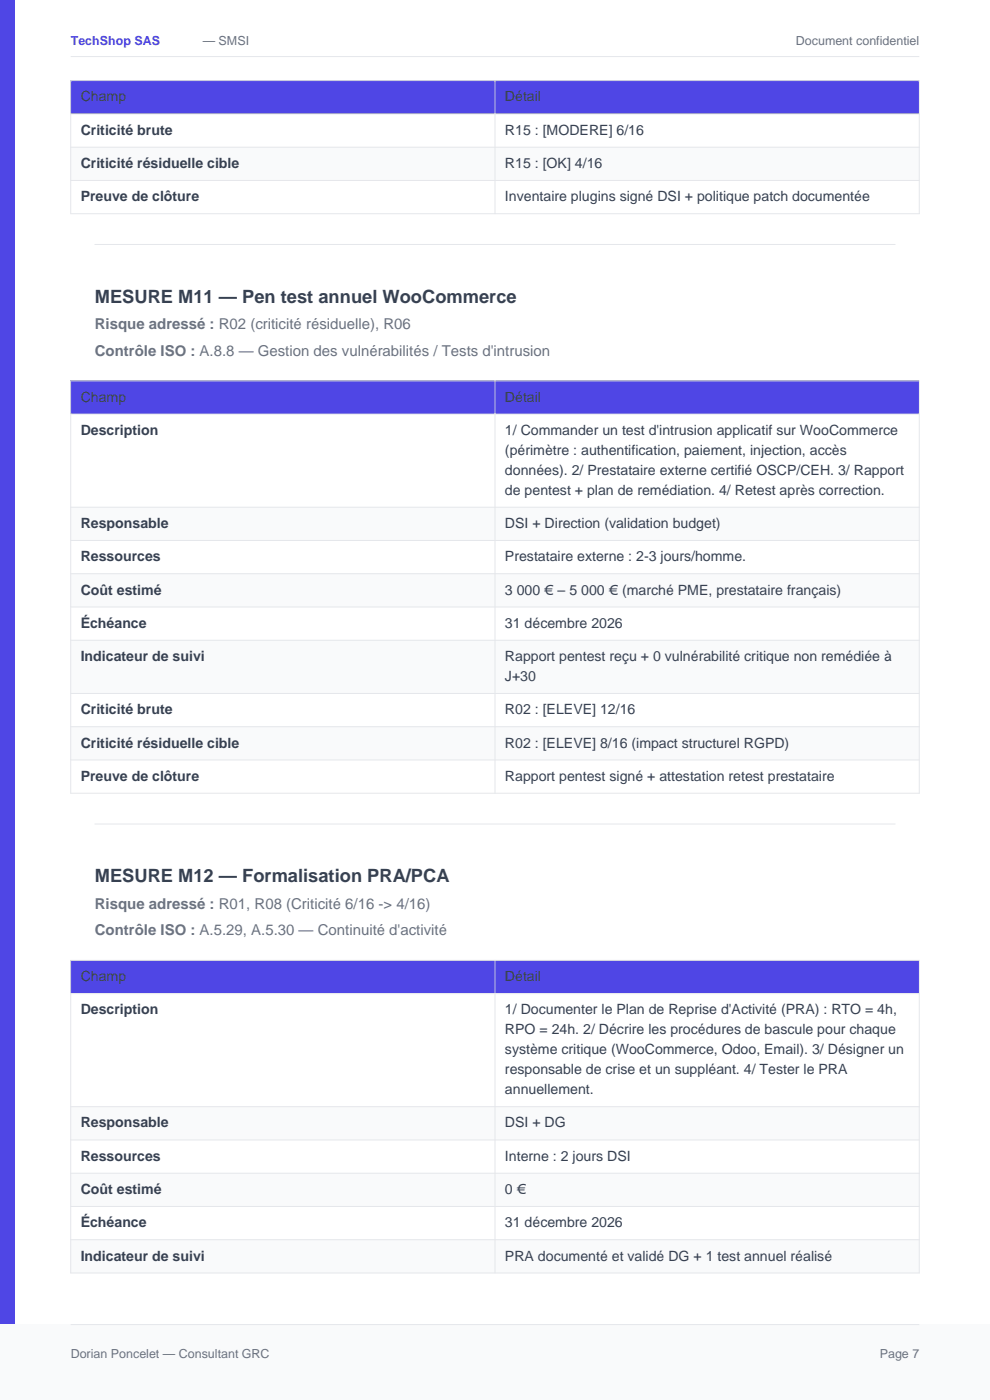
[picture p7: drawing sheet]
<svg xmlns="http://www.w3.org/2000/svg" width="210mm" height="297mm" viewBox="0 0 210 297" stroke-linecap="round" stroke-linejoin="round" font-family="sans-serif">
<defs><g id="words">
<g font-size="3.9" fill="#374151">
<text x="20.1" y="64.2">MESURE M11 — Pen test annuel WooCommerce</text>
<text x="20.1" y="187.2">MESURE M12 — Formalisation PRA/PCA</text>
</g>
<g font-size="3.2" fill="#6b7280">
<text x="20.1" y="69.9">Risque adressé : R02 (criticité résiduelle), R06</text>
<text x="20.1" y="75.5">Contrôle ISO : A.8.8 — Gestion des vulnérabilités / Tests d'intrusion</text>
<text x="20.1" y="192.8">Risque adressé : R01, R08 (Criticité 6/16 -&gt; 4/16)</text>
<text x="20.1" y="198.4">Contrôle ISO : A.5.29, A.5.30 — Continuité d'activité</text>
</g>
<g font-size="3" fill="#374151">
<text x="17.1" y="21.5">Champ</text>
<text x="107.1" y="21.5">Détail</text>
<text x="17.1" y="28.6">Criticité brute</text>
<text x="107.1" y="28.6">R15 : [MODERE] 6/16</text>
<text x="17.1" y="35.6">Criticité résiduelle cible</text>
<text x="107.1" y="35.6">R15 : [OK] 4/16</text>
<text x="17.1" y="42.7">Preuve de clôture</text>
<text x="107.1" y="42.7">Inventaire plugins signé DSI + politique patch documentée</text>
<text x="17.1" y="85.2">Champ</text>
<text x="107.1" y="85.2">Détail</text>
<text x="17.1" y="92.3">Description</text>
<text x="107.1" y="92.3">1/ Commander un test d'intrusion applicatif sur WooCommerce</text>
<text x="107.1" y="96.5">(périmètre : authentification, paiement, injection, accès</text>
<text x="107.1" y="100.7">données). 2/ Prestataire externe certifié OSCP/CEH. 3/ Rapport</text>
<text x="107.1" y="105">de pentest + plan de remédiation. 4/ Retest après correction.</text>
<text x="17.1" y="112">Responsable</text>
<text x="107.1" y="112">DSI + Direction (validation budget)</text>
<text x="17.1" y="119.1">Ressources</text>
<text x="107.1" y="119.1">Prestataire externe : 2-3 jours/homme.</text>
<text x="17.1" y="126.1">Coût estimé</text>
<text x="107.1" y="126.1">3 000 € – 5 000 € (marché PME, prestataire français)</text>
<text x="17.1" y="133.2">Échéance</text>
<text x="107.1" y="133.2">31 décembre 2026</text>
<text x="17.1" y="140.2">Indicateur de suivi</text>
<text x="107.1" y="140.2">Rapport pentest reçu + 0 vulnérabilité critique non remédiée à</text>
<text x="107.1" y="144.5">J+30</text>
<text x="17.1" y="151.5">Criticité brute</text>
<text x="107.1" y="151.5">R02 : [ELEVE] 12/16</text>
<text x="17.1" y="158.6">Criticité résiduelle cible</text>
<text x="107.1" y="158.6">R02 : [ELEVE] 8/16 (impact structurel RGPD)</text>
<text x="17.1" y="165.6">Preuve de clôture</text>
<text x="107.1" y="165.6">Rapport pentest signé + attestation retest prestataire</text>
<text x="17.1" y="208.1">Champ</text>
<text x="107.1" y="208.1">Détail</text>
<text x="17.1" y="215.2">Description</text>
<text x="107.1" y="215.2">1/ Documenter le Plan de Reprise d'Activité (PRA) : RTO = 4h,</text>
<text x="107.1" y="219.4">RPO = 24h. 2/ Décrire les procédures de bascule pour chaque</text>
<text x="107.1" y="223.7">système critique (WooCommerce, Odoo, Email). 3/ Désigner un</text>
<text x="107.1" y="227.9">responsable de crise et un suppléant. 4/ Tester le PRA</text>
<text x="107.1" y="232.1">annuellement.</text>
<text x="17.1" y="239.2">Responsable</text>
<text x="107.1" y="239.2">DSI + DG</text>
<text x="17.1" y="246.2">Ressources</text>
<text x="107.1" y="246.2">Interne : 2 jours DSI</text>
<text x="17.1" y="253.3">Coût estimé</text>
<text x="107.1" y="253.3">0 €</text>
<text x="17.1" y="260.4">Échéance</text>
<text x="107.1" y="260.4">31 décembre 2026</text>
<text x="17.1" y="267.4">Indicateur de suivi</text>
<text x="107.1" y="267.4">PRA documenté et validé DG + 1 test annuel réalisé</text>
</g>
<text font-size="2.6" fill="#4f46e5" x="15" y="9.5">TechShop SAS</text>
<g font-size="2.6" fill="#6b7280">
<text x="43" y="9.5">— SMSI</text>
<text x="168.8" y="9.5">Document confidentiel</text>
<text x="15" y="288">Dorian Poncelet — Consultant GRC</text>
<text x="186.6" y="288">Page 7</text>
</g>
</g></defs>
<path d="M0 0h3v297h-3z" fill-rule="evenodd" fill="#4f46e5"/>
<path d="M15 12h180" fill="none" stroke="#e5e7eb" stroke-width=".21"/>
<path d="M0 281h210v16h-210z" fill-rule="evenodd" fill="#f9fafb"/>
<path d="M15 281h180" fill="none" stroke="#e5e7eb" stroke-width=".21"/>
<path d="M15 17.1h180v7.1h-180z" fill-rule="evenodd" fill="#4f46e5"/>
<path d="M15 24.2h180v7h-180z" fill-rule="evenodd" fill="#fff"/>
<path d="M15 31.2h180v7.1h-180z" fill-rule="evenodd" fill="#f9fafb"/>
<path d="M15 38.3h180v7h-180z" fill-rule="evenodd" fill="#fff"/>
<path d="M15 17.1h180v28.2h-180zM105 17.1v28.2M15 24.2h180M15 31.2h180M15 38.3h180M20.1 51.9h169.8" fill="none" stroke="#e5e7eb" stroke-width=".21"/>
<path d="M15 80.8h180v7h-180z" fill-rule="evenodd" fill="#4f46e5"/>
<path d="M15 87.8h180v19.8h-180z" fill-rule="evenodd" fill="#fff"/>
<path d="M15 107.6h180v7.1h-180z" fill-rule="evenodd" fill="#f9fafb"/>
<path d="M15 114.7h180v7h-180z" fill-rule="evenodd" fill="#fff"/>
<path d="M15 121.7h180v7.1h-180z" fill-rule="evenodd" fill="#f9fafb"/>
<path d="M15 128.8h180v7h-180z" fill-rule="evenodd" fill="#fff"/>
<path d="M15 135.8h180v11.3h-180z" fill-rule="evenodd" fill="#f9fafb"/>
<path d="M15 147.1h180v7.1h-180z" fill-rule="evenodd" fill="#fff"/>
<path d="M15 154.2h180v7h-180z" fill-rule="evenodd" fill="#f9fafb"/>
<path d="M15 161.2h180v7.1h-180z" fill-rule="evenodd" fill="#fff"/>
<path d="M15 80.8h180v87.5h-180zM15 87.8h180M105 80.8v87.5M15 107.6h180M15 114.7h180M15 121.7h180M15 128.8h180M15 135.8h180M15 147.1h180M15 154.2h180M15 161.2h180M20.1 174.8h169.8" fill="none" stroke="#e5e7eb" stroke-width=".21"/>
<path d="M15 203.7h180v7.1h-180z" fill-rule="evenodd" fill="#4f46e5"/>
<path d="M15 210.8h180v24h-180z" fill-rule="evenodd" fill="#fff"/>
<path d="M15 234.8h180v7h-180z" fill-rule="evenodd" fill="#f9fafb"/>
<path d="M15 241.8h180v7.1h-180z" fill-rule="evenodd" fill="#fff"/>
<path d="M15 248.9h180v7h-180z" fill-rule="evenodd" fill="#f9fafb"/>
<path d="M15 255.9h180v7.1h-180z" fill-rule="evenodd" fill="#fff"/>
<path d="M15 263h180v7.1h-180z" fill-rule="evenodd" fill="#f9fafb"/>
<path d="M15 203.7h180v66.4h-180zM15 210.8h180M105 203.7v66.4M15 234.8h180M15 241.8h180M15 248.9h180M15 255.9h180M15 263h180" fill="none" stroke="#e5e7eb" stroke-width=".21"/>
<use href="#words"/>
</svg>
